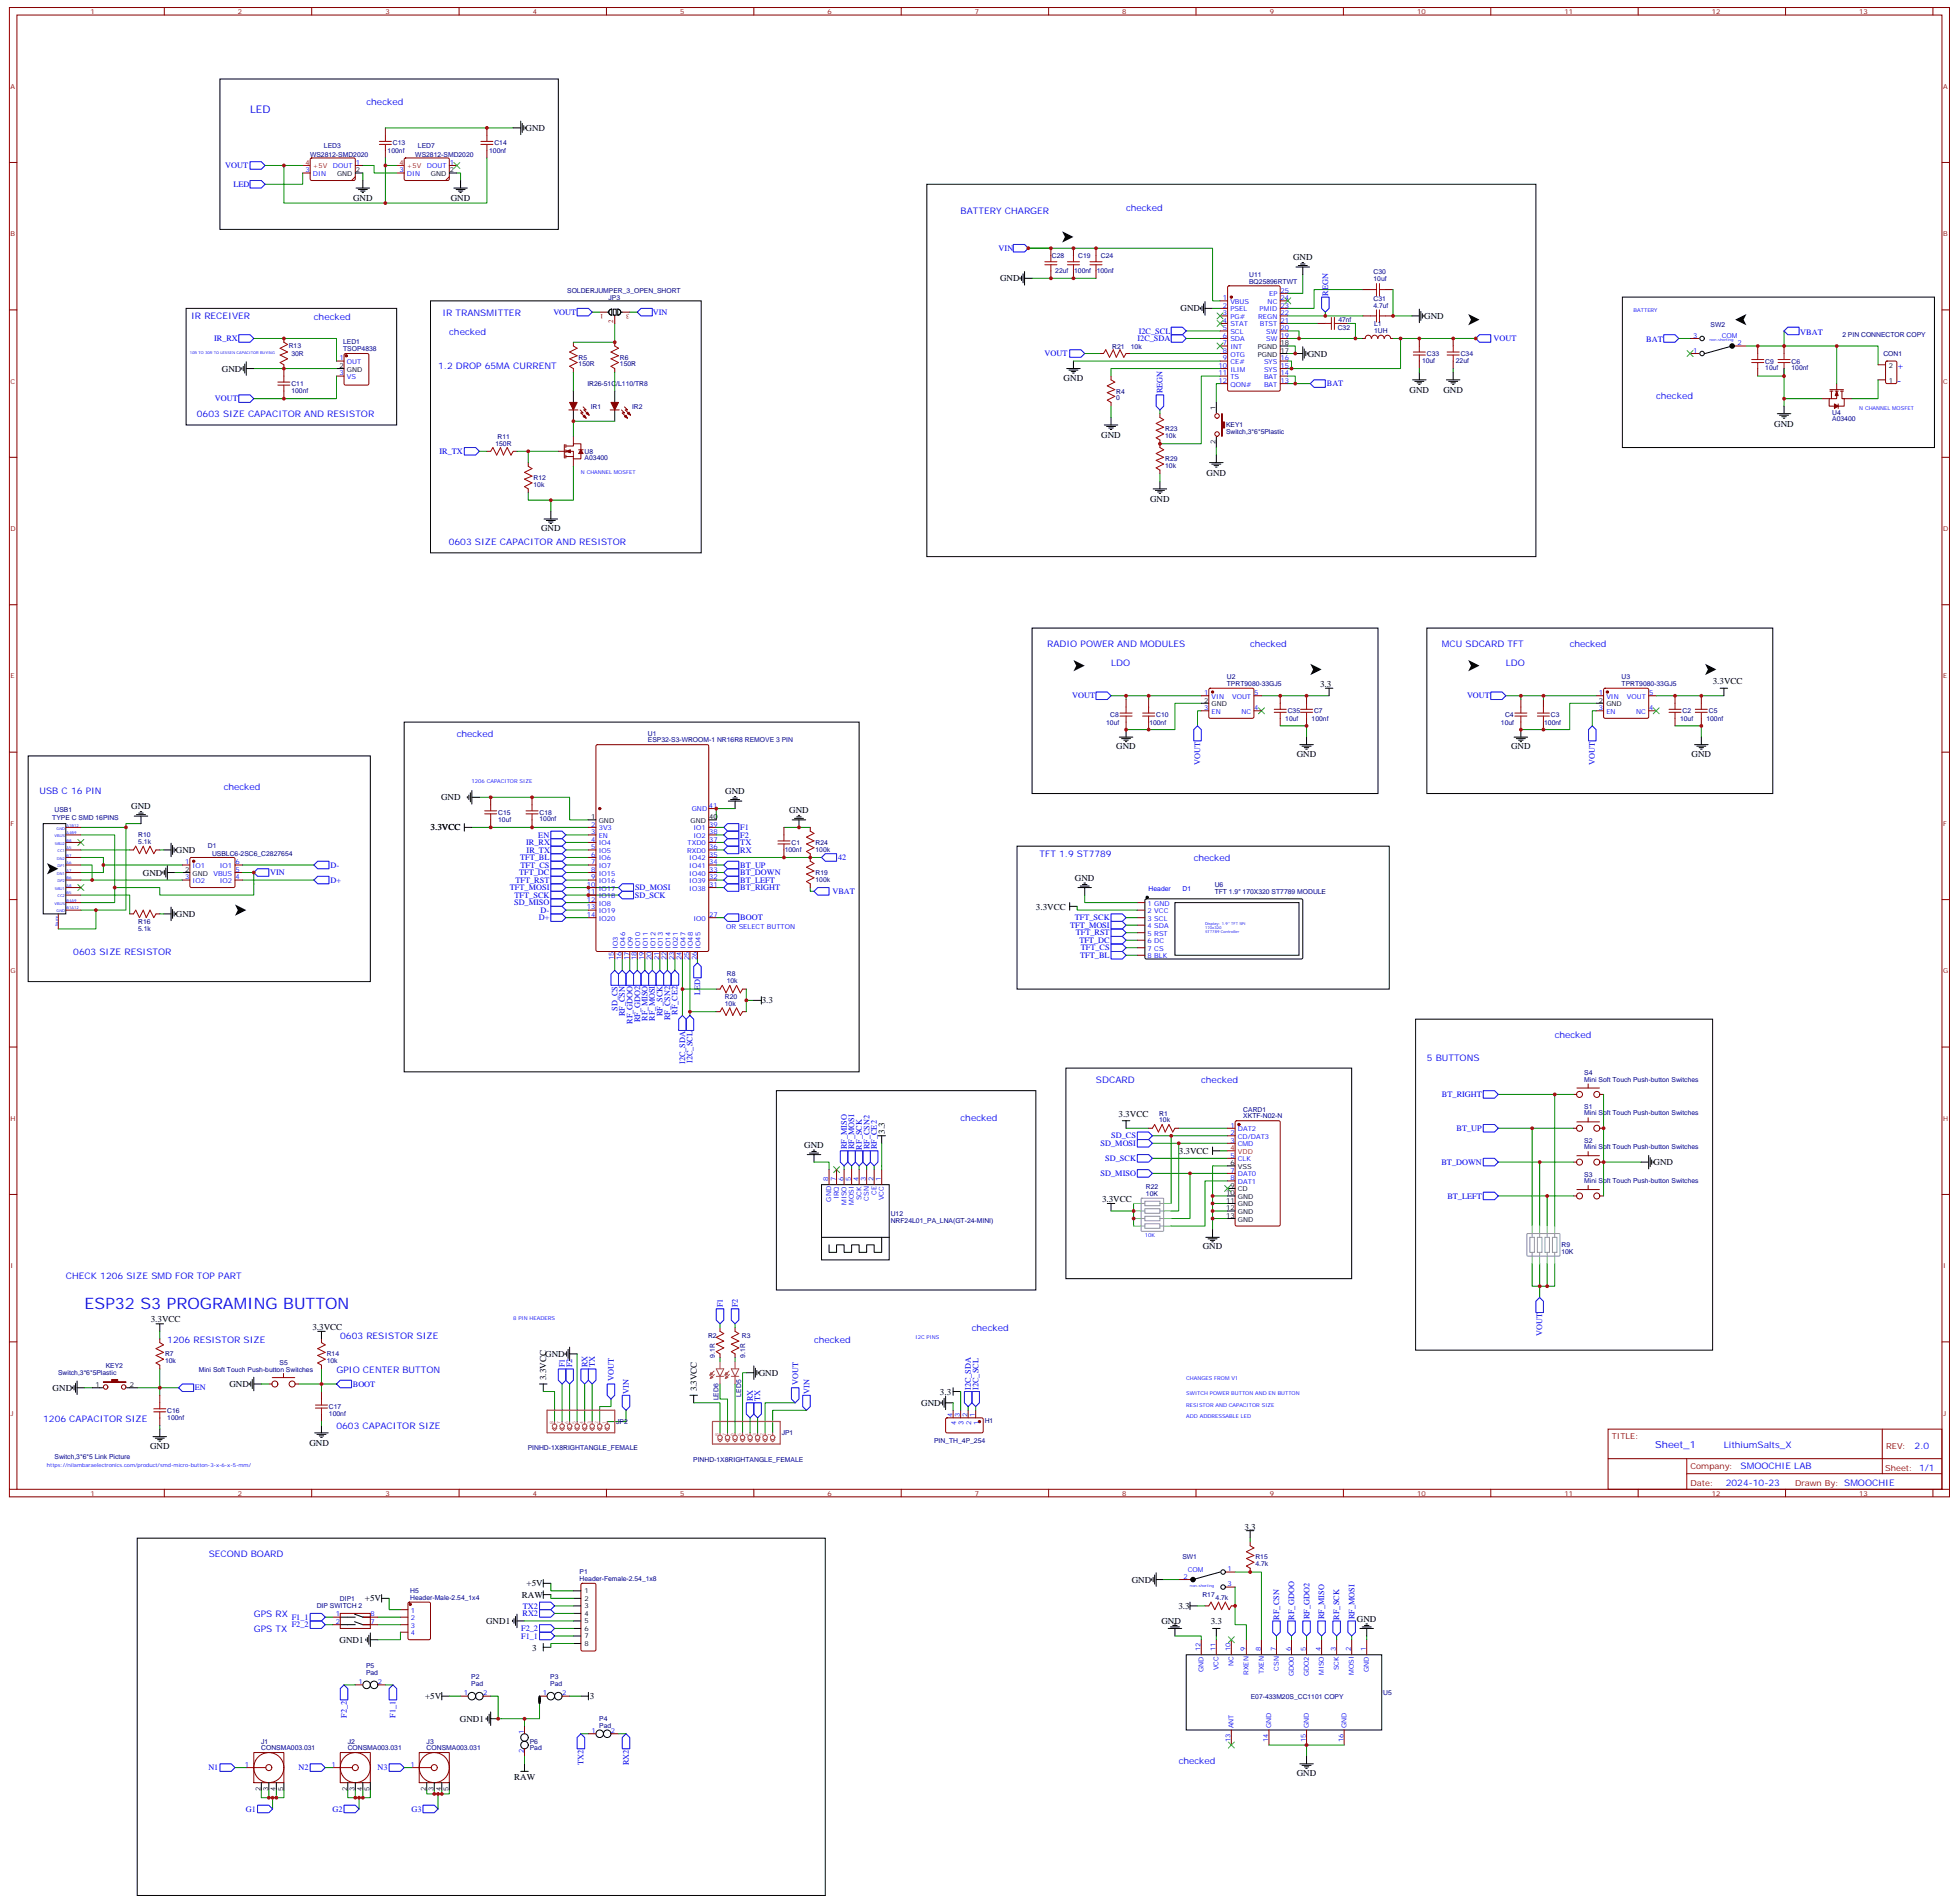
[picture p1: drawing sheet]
<svg xmlns="http://www.w3.org/2000/svg" width="918mm" height="893mm" viewBox="0 0 918 893" stroke-linecap="round" stroke-linejoin="round" font-family="sans-serif">
<defs><g id="words">
<text font-size="7.4" fill="#00f" x="40" y="614">ESP32 S3 PROGRAMING BUTTON</text>
<g font-size="4.9" fill="#00f">
<text x="117" y="53">LED</text>
<text x="890" y="180">-</text>
</g>
<text font-size="4.6" fill="#00f" x="777" y="679">Sheet_1</text>
<g font-size="4.2" fill="#00f">
<text x="172" y="49">checked</text>
<text x="451" y="101">BATTERY CHARGER</text>
<text x="528" y="99">checked</text>
<text x="90" y="150">IR RECEIVER</text>
<text x="147" y="150">checked</text>
<text x="208" y="148">IR TRANSMITTER</text>
<text x="211" y="157">checked</text>
<text x="205" y="173">1.2 DROP 65MA CURRENT</text>
<text x="890" y="173">+</text>
<text x="777" y="187">checked</text>
<text x="92" y="196">0603 SIZE CAPACITOR AND RESISTOR</text>
<text x="211" y="256">0603 SIZE CAPACITOR AND RESISTOR</text>
<text x="491" y="303">RADIO POWER AND MODULES</text>
<text x="586" y="303">checked</text>
<text x="676" y="303">MCU SDCARD TFT</text>
<text x="736" y="303">checked</text>
<text x="521" y="312">LDO</text>
<text x="706" y="312">LDO</text>
<text x="214" y="346">checked</text>
<text x="105" y="370">checked</text>
<text x="19" y="372">USB C 16 PIN</text>
<text x="488" y="402">TFT 1.9 ST7789</text>
<text x="560" y="404">checked</text>
<text x="34" y="448">0603 SIZE RESISTOR</text>
<text x="729" y="487">checked</text>
<text x="669" y="497">5 BUTTONS</text>
<text x="514" y="508">SDCARD</text>
<text x="564" y="508">checked</text>
<text x="451" y="526">checked</text>
<text x="31" y="600">CHECK 1206 SIZE SMD FOR TOP PART</text>
<text x="78" y="630">1206 RESISTOR SIZE</text>
<text x="160" y="628">0603 RESISTOR SIZE</text>
<text x="382" y="630">checked</text>
<text x="456" y="624">checked</text>
<text x="158" y="644">GPIO CENTER BUTTON</text>
<text x="20" y="667">1206 CAPACITOR SIZE</text>
<text x="158" y="670">0603 CAPACITOR SIZE</text>
<text x="809" y="679">LithiumSalts_X</text>
<text x="898" y="680">2.0</text>
<text x="817" y="689">SMOOCHIE LAB</text>
<text x="810" y="697">2024-10-23</text>
<text x="98" y="730">SECOND BOARD</text>
<text x="119" y="758">GPS RX</text>
<text x="119" y="766">GPS TX</text>
<text x="553" y="827">checked</text>
</g>
<g font-size="4.2">
<text x="247" y="61">GND</text>
<text x="166" y="94">GND</text>
<text x="211" y="94">GND</text>
<text x="607" y="122">GND</text>
<text x="469" y="132">GND</text>
<text x="554" y="146">GND</text>
<text x="668" y="150">GND</text>
<text x="613" y="167">GND</text>
<text x="104" y="174">GND</text>
<text x="499" y="179">GND</text>
<text x="661" y="184">GND</text>
<text x="677" y="184">GND</text>
<text x="832" y="200">GND</text>
<text x="517" y="205">GND</text>
<text x="566" y="223">GND</text>
<text x="540" y="235">GND</text>
<text x="254" y="249">GND</text>
<text x="619" y="322">3.3</text>
<text x="804" y="321">3.3VCC</text>
<text x="524" y="351">GND</text>
<text x="709" y="351">GND</text>
<text x="608" y="355">GND</text>
<text x="794" y="355">GND</text>
<text x="207" y="375">GND</text>
<text x="340" y="372">GND</text>
<text x="62" y="380">GND</text>
<text x="370" y="381">GND</text>
<text x="202" y="389">3.3VCC</text>
<text x="83" y="400">GND</text>
<text x="67" y="411">GND</text>
<text x="504" y="413">GND</text>
<text x="83" y="430">GND</text>
<text x="486" y="427">3.3VCC</text>
<text x="357" y="471">3.3</text>
<text x="525" y="524">3.3VCC</text>
<text x="415" y="532" transform="rotate(-90 415 532)">3.3</text>
<text x="377" y="538">GND</text>
<text x="553" y="541">3.3VCC</text>
<text x="776" y="546">GND</text>
<text x="517" y="564">3.3VCC</text>
<text x="564" y="586">GND</text>
<text x="71" y="620">3.3VCC</text>
<text x="147" y="624">3.3VCC</text>
<text x="256" y="636">GND</text>
<text x="256" y="647" transform="rotate(-90 256 647)">3.3VCC</text>
<text x="356" y="645">GND</text>
<text x="25" y="652">GND</text>
<text x="108" y="651">GND</text>
<text x="327" y="653" transform="rotate(-90 327 653)">3.3VCC</text>
<text x="432" y="659">GND</text>
<text x="441" y="654">3.3</text>
<text x="70" y="679">GND</text>
<text x="145" y="678">GND</text>
<text x="584" y="718">3.3</text>
<text x="531" y="742">GND</text>
<text x="245" y="749">RAW</text>
<text x="247" y="744">+5V</text>
<text x="171" y="751">+5V</text>
<text x="553" y="755">3.3</text>
<text x="228" y="762">GND1</text>
<text x="545" y="762">GND</text>
<text x="568" y="762">3.3</text>
<text x="637" y="761">GND</text>
<text x="159" y="771">GND1</text>
<text x="250" y="774">3</text>
<text x="199" y="797">+5V</text>
<text x="277" y="797">3</text>
<text x="216" y="808">GND1</text>
<text x="608" y="833">GND</text>
<text x="241" y="835">RAW</text>
</g>
<g font-size="3.9" fill="#00f">
<text x="106" y="79">VOUT</text>
<text x="110" y="88">LED</text>
<text x="468" y="118">VIN</text>
<text x="623" y="139" transform="rotate(-90 623 139)">REGN</text>
<text x="260" y="148">VOUT</text>
<text x="306" y="148">VIN</text>
<text x="100" y="160">IR_RX</text>
<text x="534" y="160">I2C_SDA</text>
<text x="534" y="156">I2C_SCL</text>
<text x="701" y="160">VOUT</text>
<text x="772" y="160">BAT</text>
<text x="845" y="157">VBAT</text>
<text x="490" y="167">VOUT</text>
<text x="545" y="185" transform="rotate(-90 545 185)">REGN</text>
<text x="622" y="181">BAT</text>
<text x="101" y="188">VOUT</text>
<text x="206" y="213">IR_TX</text>
<text x="503" y="328">VOUT</text>
<text x="688" y="328">VOUT</text>
<text x="563" y="359" transform="rotate(-90 563 359)">VOUT</text>
<text x="748" y="359" transform="rotate(-90 748 359)">VOUT</text>
<text x="347" y="389">F1</text>
<text x="253" y="393">EN</text>
<text x="347" y="393">F2</text>
<text x="247" y="396">IR_RX</text>
<text x="247" y="400">IR_TX</text>
<text x="347" y="400">RX</text>
<text x="347" y="396">TX</text>
<text x="155" y="407">D-</text>
<text x="244" y="403">TFT_BL</text>
<text x="244" y="407">TFT_CS</text>
<text x="347" y="407">BT_UP</text>
<text x="393" y="404">42</text>
<text x="127" y="411">VIN</text>
<text x="244" y="410">TFT_DC</text>
<text x="347" y="411">BT_DOWN</text>
<text x="155" y="414">D+</text>
<text x="239" y="418">TFT_MOSI</text>
<text x="242" y="414">TFT_RST</text>
<text x="298" y="418">SD_MOSI</text>
<text x="347" y="418">BT_RIGHT</text>
<text x="347" y="414">BT_LEFT</text>
<text x="391" y="419">VBAT</text>
<text x="241" y="425">SD_MISO</text>
<text x="241" y="421">TFT_SCK</text>
<text x="298" y="421">SD_SCK</text>
<text x="253" y="432">D+</text>
<text x="254" y="428">D-</text>
<text x="347" y="432">BOOT</text>
<text x="504" y="432">TFT_SCK</text>
<text x="502" y="435">TFT_MOSI</text>
<text x="505" y="439">TFT_RST</text>
<text x="506" y="442">TFT_DC</text>
<text x="507" y="449">TFT_BL</text>
<text x="507" y="446">TFT_CS</text>
<text x="328" y="467" transform="rotate(-90 328 467)">LED</text>
<text x="290" y="474" transform="rotate(-90 290 474)">SD_CS</text>
<text x="293" y="477" transform="rotate(-90 293 477)">RF_CSN</text>
<text x="300" y="479" transform="rotate(-90 300 479)">RF_GDO2</text>
<text x="304" y="479" transform="rotate(-90 304 479)">RF_MISO</text>
<text x="307" y="479" transform="rotate(-90 307 479)">RF_MOSI</text>
<text x="311" y="477" transform="rotate(-90 311 477)">RF_SCK</text>
<text x="314" y="479" transform="rotate(-90 314 479)">RF_CSN2</text>
<text x="318" y="476" transform="rotate(-90 318 476)">RF_CE2</text>
<text x="297" y="480" transform="rotate(-90 297 480)">RF_GDOO</text>
<text x="321" y="499" transform="rotate(-90 321 499)">I2C_SDA</text>
<text x="325" y="499" transform="rotate(-90 325 499)">I2C_SCL</text>
<text x="676" y="515">BT_RIGHT</text>
<text x="521" y="534">SD_CS</text>
<text x="683" y="530">BT_UP</text>
<text x="397" y="539" transform="rotate(-90 397 539)">RF_MISO</text>
<text x="401" y="539" transform="rotate(-90 401 539)">RF_MOSI</text>
<text x="404" y="539" transform="rotate(-90 404 539)">RF_SCK</text>
<text x="408" y="539" transform="rotate(-90 408 539)">RF_CSN2</text>
<text x="411" y="539" transform="rotate(-90 411 539)">RF_CE2</text>
<text x="516" y="537">SD_MOSI</text>
<text x="519" y="545">SD_SCK</text>
<text x="516" y="552">SD_MISO</text>
<text x="676" y="546">BT_DOWN</text>
<text x="679" y="562">BT_LEFT</text>
<text x="339" y="613" transform="rotate(-90 339 613)">F1</text>
<text x="346" y="613" transform="rotate(-90 346 613)">F2</text>
<text x="724" y="627" transform="rotate(-90 724 627)">VOUT</text>
<text x="265" y="641" transform="rotate(-90 265 641)">F1</text>
<text x="268" y="641" transform="rotate(-90 268 641)">F2</text>
<text x="276" y="641" transform="rotate(-90 276 641)">RX</text>
<text x="279" y="641" transform="rotate(-90 279 641)">TX</text>
<text x="288" y="648" transform="rotate(-90 288 648)">VOUT</text>
<text x="91" y="652">EN</text>
<text x="166" y="650">BOOT</text>
<text x="295" y="654" transform="rotate(-90 295 654)">VIN</text>
<text x="374" y="650" transform="rotate(-90 374 650)">VOUT</text>
<text x="380" y="654" transform="rotate(-90 380 654)">VIN</text>
<text x="455" y="652" transform="rotate(-90 455 652)">I2C_SDA</text>
<text x="459" y="652" transform="rotate(-90 459 652)">I2C_SCL</text>
<text x="353" y="657" transform="rotate(-90 353 657)">RX</text>
<text x="357" y="657" transform="rotate(-90 357 657)">TX</text>
<text x="245" y="754">TX2</text>
<text x="137" y="760">F1_1</text>
<text x="245" y="758">RX2</text>
<text x="600" y="760" transform="rotate(-90 600 760)">RF_CSN</text>
<text x="607" y="760" transform="rotate(-90 607 760)">RF_GDOO</text>
<text x="614" y="760" transform="rotate(-90 614 760)">RF_GDO2</text>
<text x="621" y="760" transform="rotate(-90 621 760)">RF_MISO</text>
<text x="628" y="760" transform="rotate(-90 628 760)">RF_SCK</text>
<text x="635" y="760" transform="rotate(-90 635 760)">RF_MOSI</text>
<text x="137" y="763">F2_2</text>
<text x="244" y="765">F2_2</text>
<text x="244" y="769">F1_1</text>
<text x="163" y="806" transform="rotate(-90 163 806)">F2_2</text>
<text x="186" y="806" transform="rotate(-90 186 806)">F1_1</text>
<text x="274" y="828" transform="rotate(-90 274 828)">TX2</text>
<text x="98" y="830">N1</text>
<text x="140" y="830">N2</text>
<text x="177" y="830">N3</text>
<text x="295" y="828" transform="rotate(-90 295 828)">RX2</text>
<text x="115" y="850">G1</text>
<text x="156" y="850">G2</text>
<text x="193" y="850">G3</text>
</g>
<g font-size="3.9" fill="#800">
<text x="756" y="675">TITLE:</text>
<text x="885" y="680">REV:</text>
<text x="793" y="689">Company:</text>
<text x="884" y="690">Sheet: 1/1</text>
<text x="793" y="697">Date:</text>
<text x="842" y="697">Drawn By: SMOOCHIE</text>
</g>
<g font-size="3.2" fill="#800">
<text x="43" y="7">1</text>
<text x="112" y="7">2</text>
<text x="181" y="7">3</text>
<text x="250" y="7">4</text>
<text x="319" y="7">5</text>
<text x="388" y="7">6</text>
<text x="457" y="7">7</text>
<text x="527" y="7">8</text>
<text x="596" y="7">9</text>
<text x="665" y="7">10</text>
<text x="734" y="7">11</text>
<text x="803" y="7">12</text>
<text x="872" y="7">13</text>
<text x="5" y="42">A</text>
<text x="912" y="42">A</text>
<text x="5" y="111">B</text>
<text x="912" y="111">B</text>
<text x="5" y="180">C</text>
<text x="912" y="180">C</text>
<text x="5" y="249">D</text>
<text x="912" y="249">D</text>
<text x="5" y="318">E</text>
<text x="912" y="318">E</text>
<text x="5" y="387">F</text>
<text x="912" y="387">F</text>
<text x="5" y="456">G</text>
<text x="912" y="456">G</text>
<text x="5" y="526">H</text>
<text x="912" y="526">H</text>
<text x="5" y="595">I</text>
<text x="912" y="595">I</text>
<text x="5" y="664">J</text>
<text x="912" y="664">J</text>
<text x="43" y="701">1</text>
<text x="112" y="701">2</text>
<text x="181" y="701">3</text>
<text x="250" y="701">4</text>
<text x="319" y="701">5</text>
<text x="388" y="701">6</text>
<text x="457" y="701">7</text>
<text x="527" y="701">8</text>
<text x="596" y="701">9</text>
<text x="665" y="701">10</text>
<text x="734" y="701">11</text>
<text x="803" y="701">12</text>
<text x="872" y="701">13</text>
</g>
<g font-size="3.2" fill="#000080">
<text x="152" y="70">LED3</text>
<text x="182" y="72">100nf</text>
<text x="184" y="68">C13</text>
<text x="196" y="70">LED7</text>
<text x="229" y="72">100nf</text>
<text x="232" y="68">C14</text>
<text x="145" y="73">WS2812-SMD2020</text>
<text x="195" y="73">WS2812-SMD2020</text>
<text x="494" y="121">C28</text>
<text x="506" y="121">C19</text>
<text x="516" y="121">C24</text>
<text x="495" y="128">22uf</text>
<text x="504" y="128">100nf</text>
<text x="515" y="128">100nf</text>
<text x="586" y="130">U11</text>
<text x="644" y="132">10uf</text>
<text x="644" y="129">C30</text>
<text x="266" y="137">SOLDERJUMPER_3_OPEN_SHORT</text>
<text x="586" y="133">BQ25896RTWT</text>
<text x="285" y="141">JP3</text>
<text x="644" y="141">C31</text>
<text x="644" y="144">4.7uf</text>
<text x="628" y="155">C32</text>
<text x="628" y="151">47nf</text>
<text x="645" y="153">L1</text>
<text x="803" y="154">SW2</text>
<text x="161" y="161">LED1</text>
<text x="645" y="156">1UH</text>
<text x="864" y="158">2 PIN CONNECTOR COPY</text>
<text x="135" y="163">R13</text>
<text x="137" y="167">30R</text>
<text x="161" y="165">TSOP4838</text>
<text x="522" y="163">R21</text>
<text x="531" y="163">10k</text>
<text x="669" y="167">C33</text>
<text x="685" y="167">C34</text>
<text x="884" y="167">CON1</text>
<text x="271" y="172">150R</text>
<text x="271" y="169">R5</text>
<text x="291" y="172">150R</text>
<text x="291" y="169">R6</text>
<text x="667" y="170">10uf</text>
<text x="683" y="170">22uf</text>
<text x="828" y="174">10uf</text>
<text x="828" y="171">C9</text>
<text x="840" y="174">100nf</text>
<text x="840" y="171">C6</text>
<text x="137" y="184">100nf</text>
<text x="137" y="181">C11</text>
<text x="276" y="181">IR26-51C/L110/TR8</text>
<text x="524" y="185">R4</text>
<text x="277" y="192">IR1</text>
<text x="297" y="192">IR2</text>
<text x="524" y="188">0</text>
<text x="860" y="198">A03400</text>
<text x="860" y="195">U4</text>
<text x="547" y="202">R23</text>
<text x="575" y="204">Switch,3*6*5Plastic</text>
<text x="575" y="200">KEY1</text>
<text x="232" y="209">150R</text>
<text x="233" y="206">R11</text>
<text x="547" y="205">10k</text>
<text x="274" y="216">A03400</text>
<text x="274" y="213">U8</text>
<text x="547" y="220">10k</text>
<text x="547" y="216">R29</text>
<text x="250" y="225">R12</text>
<text x="250" y="228">10k</text>
<text x="576" y="322">TPRT9080-33GJ5</text>
<text x="576" y="318">U2</text>
<text x="761" y="322">TPRT9080-33GJ5</text>
<text x="761" y="318">U3</text>
<text x="604" y="335">C35</text>
<text x="616" y="335">C7</text>
<text x="789" y="335">C2</text>
<text x="802" y="335">C5</text>
<text x="519" y="340">10uf</text>
<text x="521" y="336">C8</text>
<text x="539" y="340">100nf</text>
<text x="542" y="336">C10</text>
<text x="603" y="338">10uf</text>
<text x="615" y="338">100nf</text>
<text x="704" y="340">10uf</text>
<text x="706" y="336">C4</text>
<text x="724" y="340">100nf</text>
<text x="728" y="336">C3</text>
<text x="788" y="338">10uf</text>
<text x="801" y="338">100nf</text>
<text x="304" y="345">U1</text>
<text x="304" y="348">ESP32-S3-WROOM-1 NR16R8 REMOVE 3 PIN</text>
<text x="26" y="381">USB1</text>
<text x="234" y="382">C15</text>
<text x="253" y="382">C18</text>
<text x="25" y="385">TYPE C SMD 16PINS</text>
<text x="234" y="385">10uf</text>
<text x="253" y="385">100nf</text>
<text x="65" y="396">5.1k</text>
<text x="65" y="393">R10</text>
<text x="98" y="398">D1</text>
<text x="99" y="402">USBLC6-2SC6_C2827654</text>
<text x="368" y="400">100nf</text>
<text x="371" y="396">C1</text>
<text x="383" y="399">100k</text>
<text x="383" y="396">R24</text>
<text x="383" y="414">100k</text>
<text x="383" y="410">R19</text>
<text x="570" y="419">TFT 1.9&quot; 170X320 ST7789 MODULE</text>
<text x="570" y="416">U6</text>
<text x="65" y="437">5.1k</text>
<text x="65" y="433">R16</text>
<text x="341" y="461">10k</text>
<text x="341" y="458">R8</text>
<text x="340" y="472">10k</text>
<text x="340" y="468">R20</text>
<text x="743" y="507">Mini Soft Touch Push-button Switches</text>
<text x="743" y="504">S4</text>
<text x="583" y="521">CARD1</text>
<text x="743" y="520">S1</text>
<text x="544" y="526">10k</text>
<text x="544" y="523">R1</text>
<text x="583" y="524">XKTF-N02-N</text>
<text x="743" y="523">Mini Soft Touch Push-button Switches</text>
<text x="743" y="539">Mini Soft Touch Push-button Switches</text>
<text x="743" y="536">S2</text>
<text x="743" y="552">S3</text>
<text x="538" y="558">R22</text>
<text x="743" y="555">Mini Soft Touch Push-button Switches</text>
<text x="538" y="561">10K</text>
<text x="418" y="574">NRF24L01_PA_LNA(GT-24-MINI)</text>
<text x="418" y="571">U12</text>
<text x="733" y="585">R9</text>
<text x="733" y="588">10K</text>
<text x="332" y="627">R2</text>
<text x="348" y="627">R3</text>
<text x="50" y="641">KEY2</text>
<text x="77" y="639">10k</text>
<text x="77" y="636">R7</text>
<text x="131" y="640">S5</text>
<text x="153" y="639">10k</text>
<text x="153" y="636">R14</text>
<text x="335" y="637" transform="rotate(-90 335 637)">9.1R</text>
<text x="350" y="637" transform="rotate(-90 350 637)">9.1R</text>
<text x="27" y="645">Switch,3*6*5Plastic</text>
<text x="93" y="643">Mini Soft Touch Push-button Switches</text>
<text x="337" y="657" transform="rotate(-90 337 657)">LED6</text>
<text x="348" y="655" transform="rotate(-90 348 655)">LED5</text>
<text x="78" y="666">100nf</text>
<text x="78" y="663">C16</text>
<text x="154" y="664">100nf</text>
<text x="154" y="661">C17</text>
<text x="289" y="668">JP2</text>
<text x="462" y="668">H1</text>
<text x="367" y="673">JP1</text>
<text x="438" y="677">PIN_TH_4P_254</text>
<text x="248" y="680">PINHD-1X8RIGHTANGLE_FEMALE</text>
<text x="26" y="684">Switch,3*6*5 Link Picture</text>
<text x="325" y="686">PINHD-1X8RIGHTANGLE_FEMALE</text>
<text x="555" y="731">SW1</text>
<text x="589" y="731">R15</text>
<text x="589" y="735">4.7k</text>
<text x="272" y="742">Header-Female-2.54_1x8</text>
<text x="272" y="738">P1</text>
<text x="192" y="747">H5</text>
<text x="564" y="749">R17</text>
<text x="149" y="754">DIP SWITCH 2</text>
<text x="160" y="751">DIP1</text>
<text x="192" y="750">Header-Male-2.54_1x4</text>
<text x="570" y="750">4.7k</text>
<text x="172" y="786">Pad</text>
<text x="172" y="782">P5</text>
<text x="221" y="791">Pad</text>
<text x="221" y="788">P2</text>
<text x="258" y="791">Pad</text>
<text x="258" y="788">P3</text>
<text x="587" y="797">E07-433M20S_CC1101 COPY</text>
<text x="649" y="795">U5</text>
<text x="281" y="807">P4</text>
<text x="281" y="810">Pad</text>
<text x="123" y="821">CONSMA003.031</text>
<text x="123" y="818">J1</text>
<text x="163" y="821">CONSMA003.031</text>
<text x="163" y="818">J2</text>
<text x="200" y="821">CONSMA003.031</text>
<text x="200" y="818">J3</text>
<text x="249" y="821">Pad</text>
<text x="249" y="818">P6</text>
</g>
<g font-size="3.2" fill="#f00">
<text x="143" y="77">4</text>
<text x="187" y="77">4</text>
<text x="147" y="79">+5V</text>
<text x="191" y="79">+5V</text>
<text x="577" y="539">4</text>
<text x="581" y="541">VDD</text>
</g>
<g font-size="3.2" fill="#00f">
<text x="167" y="77">1</text>
<text x="211" y="77">1</text>
<text x="143" y="81">3</text>
<text x="147" y="83">DIN</text>
<text x="156" y="79">DOUT</text>
<text x="187" y="81">3</text>
<text x="191" y="83">DIN</text>
<text x="200" y="79">DOUT</text>
<text x="601" y="137">25</text>
<text x="574" y="141">1</text>
<text x="577" y="143">VBUS</text>
<text x="595" y="143">NC</text>
<text x="595" y="139">EP</text>
<text x="601" y="141">24</text>
<text x="574" y="144">2</text>
<text x="574" y="148">3</text>
<text x="577" y="146">PSEL</text>
<text x="577" y="150">PG#</text>
<text x="590" y="150">REGN</text>
<text x="591" y="146">PMID</text>
<text x="601" y="148">22</text>
<text x="601" y="144">23</text>
<text x="574" y="151">4</text>
<text x="574" y="155">5</text>
<text x="577" y="153">STAT</text>
<text x="591" y="153">BTST</text>
<text x="601" y="155">20</text>
<text x="601" y="151">21</text>
<text x="574" y="158">6</text>
<text x="574" y="162">7</text>
<text x="577" y="157">SCL</text>
<text x="577" y="160">SDA</text>
<text x="594" y="160">SW</text>
<text x="594" y="157">SW</text>
<text x="601" y="158">19</text>
<text x="794" y="158">3</text>
<text x="808" y="159">COM</text>
<text x="815" y="162">2</text>
<text x="574" y="165">8</text>
<text x="577" y="164">INT</text>
<text x="577" y="167">OTG</text>
<text x="794" y="165">1</text>
<text x="159" y="169">1</text>
<text x="163" y="171">OUT</text>
<text x="572" y="173">10</text>
<text x="574" y="169">9</text>
<text x="577" y="171">CE#</text>
<text x="593" y="171">SYS</text>
<text x="601" y="173">15</text>
<text x="601" y="169">16</text>
<text x="159" y="176">3</text>
<text x="163" y="178">VS</text>
<text x="572" y="176">11</text>
<text x="572" y="180">12</text>
<text x="577" y="174">ILIM</text>
<text x="577" y="178">TS</text>
<text x="593" y="178">BAT</text>
<text x="593" y="174">SYS</text>
<text x="601" y="180">13</text>
<text x="601" y="176">14</text>
<text x="577" y="181">QON#</text>
<text x="593" y="181">BAT</text>
<text x="565" y="326">1</text>
<text x="568" y="328">VIN</text>
<text x="578" y="328">VOUT</text>
<text x="588" y="326">5</text>
<text x="750" y="326">1</text>
<text x="754" y="328">VIN</text>
<text x="763" y="328">VOUT</text>
<text x="774" y="326">5</text>
<text x="565" y="333">3</text>
<text x="568" y="335">EN</text>
<text x="582" y="335">NC</text>
<text x="588" y="333">4</text>
<text x="750" y="333">3</text>
<text x="754" y="335">EN</text>
<text x="768" y="335">NC</text>
<text x="774" y="333">4</text>
<text x="325" y="380">GND</text>
<text x="332" y="379">41</text>
<text x="277" y="388">2</text>
<text x="281" y="389">3V3</text>
<text x="325" y="389">IO1</text>
<text x="333" y="388">39</text>
<text x="277" y="391">3</text>
<text x="277" y="395">4</text>
<text x="281" y="393">EN</text>
<text x="325" y="393">IO2</text>
<text x="333" y="395">37</text>
<text x="333" y="391">38</text>
<text x="277" y="398">5</text>
<text x="277" y="402">6</text>
<text x="281" y="397">IO4</text>
<text x="281" y="400">IO5</text>
<text x="322" y="400">RXD0</text>
<text x="323" y="397">TXD0</text>
<text x="333" y="402">35</text>
<text x="333" y="398">36</text>
<text x="87" y="405">1</text>
<text x="90" y="407">IO1</text>
<text x="103" y="407">IO1</text>
<text x="110" y="405">6</text>
<text x="277" y="405">7</text>
<text x="281" y="404">IO6</text>
<text x="281" y="407">IO7</text>
<text x="323" y="407">IO41</text>
<text x="323" y="404">IO42</text>
<text x="333" y="405">34</text>
<text x="87" y="412">3</text>
<text x="100" y="411">VBUS</text>
<text x="110" y="412">4</text>
<text x="110" y="409">5</text>
<text x="277" y="409">8</text>
<text x="277" y="412">9</text>
<text x="281" y="411">IO15</text>
<text x="323" y="411">IO40</text>
<text x="333" y="412">32</text>
<text x="333" y="409">33</text>
<text x="90" y="414">IO2</text>
<text x="103" y="414">IO2</text>
<text x="275" y="416">10</text>
<text x="275" y="419">11</text>
<text x="281" y="414">IO16</text>
<text x="281" y="418">IO17</text>
<text x="323" y="418">IO38</text>
<text x="323" y="414">IO39</text>
<text x="333" y="416">31</text>
<text x="539" y="418">Header</text>
<text x="555" y="418">D1</text>
<text x="275" y="423">12</text>
<text x="281" y="421">IO18</text>
<text x="281" y="425">IO8</text>
<text x="538" y="425">1 GND</text>
<text x="275" y="427">13</text>
<text x="275" y="430">14</text>
<text x="281" y="428">IO19</text>
<text x="281" y="432">IO20</text>
<text x="325" y="432">IO0</text>
<text x="333" y="430">27</text>
<text x="538" y="428">2 VCC</text>
<text x="538" y="432">3 SCL</text>
<text x="341" y="436">OR SELECT BUTTON</text>
<text x="538" y="435">4 SDA</text>
<text x="538" y="439">5 RST</text>
<text x="538" y="442">6 DC</text>
<text x="290" y="445" transform="rotate(-90 290 445)">IO3</text>
<text x="293" y="445" transform="rotate(-90 293 445)">IO46</text>
<text x="297" y="445" transform="rotate(-90 297 445)">IO9</text>
<text x="300" y="445" transform="rotate(-90 300 445)">IO10</text>
<text x="304" y="445" transform="rotate(-90 304 445)">IO11</text>
<text x="307" y="445" transform="rotate(-90 307 445)">IO12</text>
<text x="311" y="445" transform="rotate(-90 311 445)">IO13</text>
<text x="315" y="445" transform="rotate(-90 315 445)">IO14</text>
<text x="318" y="445" transform="rotate(-90 318 445)">IO21</text>
<text x="322" y="445" transform="rotate(-90 322 445)">IO47</text>
<text x="325" y="445" transform="rotate(-90 325 445)">IO48</text>
<text x="329" y="445" transform="rotate(-90 329 445)">IO45</text>
<text x="538" y="446">7 CS</text>
<text x="538" y="449">8 BLK</text>
<text x="288" y="450" transform="rotate(-90 288 450)">15</text>
<text x="292" y="450" transform="rotate(-90 292 450)">16</text>
<text x="295" y="450" transform="rotate(-90 295 450)">17</text>
<text x="299" y="450" transform="rotate(-90 299 450)">18</text>
<text x="302" y="450" transform="rotate(-90 302 450)">19</text>
<text x="306" y="450" transform="rotate(-90 306 450)">20</text>
<text x="309" y="450" transform="rotate(-90 309 450)">21</text>
<text x="313" y="450" transform="rotate(-90 313 450)">22</text>
<text x="316" y="450" transform="rotate(-90 316 450)">23</text>
<text x="320" y="450" transform="rotate(-90 320 450)">24</text>
<text x="323" y="450" transform="rotate(-90 323 450)">25</text>
<text x="327" y="450" transform="rotate(-90 327 450)">26</text>
<text x="577" y="529">1</text>
<text x="577" y="532">2</text>
<text x="581" y="531">DAT2</text>
<text x="577" y="536">3</text>
<text x="581" y="534">CD/DAT3</text>
<text x="581" y="538">CMD</text>
<text x="577" y="543">5</text>
<text x="581" y="545">CLK</text>
<text x="577" y="550">7</text>
<text x="581" y="552">DAT0</text>
<text x="389" y="554" transform="rotate(-90 389 554)">8</text>
<text x="392" y="554" transform="rotate(-90 392 554)">7</text>
<text x="396" y="554" transform="rotate(-90 396 554)">6</text>
<text x="399" y="554" transform="rotate(-90 399 554)">5</text>
<text x="403" y="554" transform="rotate(-90 403 554)">4</text>
<text x="406" y="554" transform="rotate(-90 406 554)">3</text>
<text x="410" y="554" transform="rotate(-90 410 554)">2</text>
<text x="413" y="554" transform="rotate(-90 413 554)">1</text>
<text x="577" y="554">8</text>
<text x="581" y="555">DAT1</text>
<text x="390" y="564" transform="rotate(-90 390 564)">GND</text>
<text x="394" y="562" transform="rotate(-90 394 562)">IRQ</text>
<text x="404" y="563" transform="rotate(-90 404 563)">SCK</text>
<text x="408" y="563" transform="rotate(-90 408 563)">CSN</text>
<text x="411" y="561" transform="rotate(-90 411 561)">CE</text>
<text x="415" y="563" transform="rotate(-90 415 563)">VCC</text>
<text x="397" y="565" transform="rotate(-90 397 565)">MISO</text>
<text x="401" y="565" transform="rotate(-90 401 565)">MOSI</text>
<text x="447" y="665" transform="rotate(-90 447 665)">4</text>
<text x="450" y="665" transform="rotate(-90 450 665)">3</text>
<text x="454" y="665" transform="rotate(-90 454 665)">2</text>
<text x="457" y="665" transform="rotate(-90 457 665)">1</text>
<text x="449" y="668" transform="rotate(-90 449 668)">4</text>
<text x="452" y="668" transform="rotate(-90 452 668)">3</text>
<text x="456" y="668" transform="rotate(-90 456 668)">2</text>
<text x="459" y="668" transform="rotate(-90 459 668)">1</text>
<text x="557" y="737">COM</text>
<text x="576" y="737">1</text>
<text x="555" y="740">2</text>
<text x="576" y="744">3</text>
<text x="158" y="762">2</text>
<text x="158" y="758">1</text>
<text x="174" y="762">7</text>
<text x="174" y="758">8</text>
<text x="193" y="756">1</text>
<text x="193" y="760">2</text>
<text x="193" y="763">3</text>
<text x="193" y="767">4</text>
<text x="563" y="774" transform="rotate(-90 563 774)">12</text>
<text x="570" y="774" transform="rotate(-90 570 774)">11</text>
<text x="577" y="774" transform="rotate(-90 577 774)">10</text>
<text x="584" y="774" transform="rotate(-90 584 774)">9</text>
<text x="591" y="774" transform="rotate(-90 591 774)">8</text>
<text x="598" y="774" transform="rotate(-90 598 774)">7</text>
<text x="606" y="774" transform="rotate(-90 606 774)">6</text>
<text x="613" y="774" transform="rotate(-90 613 774)">5</text>
<text x="620" y="774" transform="rotate(-90 620 774)">4</text>
<text x="627" y="774" transform="rotate(-90 627 774)">3</text>
<text x="634" y="774" transform="rotate(-90 634 774)">2</text>
<text x="641" y="774" transform="rotate(-90 641 774)">1</text>
<text x="565" y="784" transform="rotate(-90 565 784)">GND</text>
<text x="572" y="783" transform="rotate(-90 572 783)">VCC</text>
<text x="579" y="781" transform="rotate(-90 579 781)">NC</text>
<text x="586" y="786" transform="rotate(-90 586 786)">RXEN</text>
<text x="593" y="785" transform="rotate(-90 593 785)">TXEN</text>
<text x="600" y="784" transform="rotate(-90 600 784)">CSN</text>
<text x="621" y="785" transform="rotate(-90 621 785)">MISO</text>
<text x="628" y="783" transform="rotate(-90 628 783)">SCK</text>
<text x="635" y="785" transform="rotate(-90 635 785)">MOSI</text>
<text x="642" y="784" transform="rotate(-90 642 784)">GND</text>
<text x="168" y="790">1</text>
<text x="177" y="790">2</text>
<text x="607" y="786" transform="rotate(-90 607 786)">GDO0</text>
<text x="614" y="786" transform="rotate(-90 614 786)">GDO2</text>
<text x="218" y="795">1</text>
<text x="227" y="795">2</text>
<text x="255" y="795">1</text>
<text x="264" y="795">2</text>
<text x="246" y="813" transform="rotate(-90 246 813)">1</text>
<text x="278" y="813">1</text>
<text x="287" y="813">2</text>
<text x="579" y="811" transform="rotate(-90 579 811)">ANT</text>
<text x="596" y="811" transform="rotate(-90 596 811)">GND</text>
<text x="614" y="811" transform="rotate(-90 614 811)">GND</text>
<text x="632" y="811" transform="rotate(-90 632 811)">GND</text>
<text x="577" y="817" transform="rotate(-90 577 817)">13</text>
<text x="595" y="817" transform="rotate(-90 595 817)">14</text>
<text x="613" y="817" transform="rotate(-90 613 817)">15</text>
<text x="630" y="817" transform="rotate(-90 630 817)">16</text>
<text x="246" y="822" transform="rotate(-90 246 822)">2</text>
<text x="115" y="829">1</text>
<text x="156" y="829">1</text>
<text x="193" y="829">1</text>
</g>
<g font-size="3.2">
<text x="158" y="83">GND</text>
<text x="167" y="81">2</text>
<text x="202" y="83">GND</text>
<text x="211" y="81">2</text>
<text x="601" y="162">18</text>
<text x="590" y="167">PGND</text>
<text x="590" y="164">PGND</text>
<text x="601" y="165">17</text>
<text x="159" y="173">2</text>
<text x="886" y="173">2</text>
<text x="163" y="174">GND</text>
<text x="886" y="180">1</text>
<text x="570" y="192" transform="rotate(-90 570 192)">1</text>
<text x="570" y="208" transform="rotate(-90 570 208)">2</text>
<text x="565" y="329">2</text>
<text x="750" y="329">2</text>
<text x="568" y="331">GND</text>
<text x="754" y="331">GND</text>
<text x="277" y="384">1</text>
<text x="281" y="386">GND</text>
<text x="324" y="386">GND</text>
<text x="333" y="384">40</text>
<text x="87" y="409">2</text>
<text x="90" y="411">GND</text>
<text x="577" y="546">6</text>
<text x="581" y="548">VSS</text>
<text x="577" y="557">9</text>
<text x="575" y="561">10</text>
<text x="581" y="559">CD</text>
<text x="581" y="562">GND</text>
<text x="575" y="564">11</text>
<text x="575" y="568">12</text>
<text x="581" y="566">GND</text>
<text x="581" y="569">GND</text>
<text x="575" y="571">13</text>
<text x="581" y="573">GND</text>
<text x="45" y="651">1</text>
<text x="61" y="651">2</text>
<text x="274" y="747">1</text>
<text x="274" y="751">2</text>
<text x="274" y="754">3</text>
<text x="274" y="758">4</text>
<text x="274" y="761">5</text>
<text x="274" y="765">6</text>
<text x="274" y="768">7</text>
<text x="274" y="772">8</text>
<text x="122" y="840" transform="rotate(-90 122 840)">2</text>
<text x="126" y="840" transform="rotate(-90 126 840)">3</text>
<text x="129" y="840" transform="rotate(-90 129 840)">4</text>
<text x="133" y="840" transform="rotate(-90 133 840)">5</text>
<text x="163" y="840" transform="rotate(-90 163 840)">2</text>
<text x="166" y="840" transform="rotate(-90 166 840)">3</text>
<text x="170" y="840" transform="rotate(-90 170 840)">4</text>
<text x="173" y="840" transform="rotate(-90 173 840)">5</text>
<text x="200" y="840" transform="rotate(-90 200 840)">2</text>
<text x="203" y="840" transform="rotate(-90 203 840)">3</text>
<text x="207" y="840" transform="rotate(-90 207 840)">4</text>
<text x="210" y="840" transform="rotate(-90 210 840)">5</text>
</g>
<g font-size="3.2" fill="#840000">
<text x="283" y="147" transform="rotate(-180 283 147)">1</text>
<text x="295" y="147" transform="rotate(-180 295 147)">3</text>
<text x="288" y="152" transform="rotate(-90 288 152)">2</text>
</g>
<g font-size="2.5" fill="#00f">
<text x="766" y="146">BATTERY</text>
<text x="872" y="192">N CHANNEL MOSFET</text>
<text x="273" y="222">N CHANNEL MOSFET</text>
<text x="221" y="367">1206 CAPACITOR SIZE</text>
<text x="537" y="580">10K</text>
<text x="241" y="619">8 PIN HEADERS</text>
<text x="430" y="628">I2C PINS</text>
<text x="557" y="647">CHANGES FROM V1</text>
<text x="557" y="654">SWITCH POWER BUTTON AND EN BUTTON</text>
<text x="557" y="660">RESISTOR AND CAPACITOR SIZE</text>
<text x="557" y="665">ADD ADDRESSABLE LED</text>
<text x="22" y="688">https://nilambaraelectronics.com/product/smd-micro-button-3-x-6-x-5-mm/</text>
</g>
<g font-size="2.1" fill="#a54b4b">
<text x="259" y="668" transform="rotate(-90 259 668)">8</text>
<text x="263" y="668" transform="rotate(-90 263 668)">7</text>
<text x="267" y="668" transform="rotate(-90 267 668)">6</text>
<text x="270" y="668" transform="rotate(-90 270 668)">5</text>
<text x="274" y="668" transform="rotate(-90 274 668)">4</text>
<text x="277" y="668" transform="rotate(-90 277 668)">3</text>
<text x="281" y="668" transform="rotate(-90 281 668)">2</text>
<text x="284" y="668" transform="rotate(-90 284 668)">1</text>
<text x="337" y="673" transform="rotate(-90 337 673)">8</text>
<text x="341" y="673" transform="rotate(-90 341 673)">7</text>
<text x="344" y="673" transform="rotate(-90 344 673)">6</text>
<text x="348" y="673" transform="rotate(-90 348 673)">5</text>
<text x="351" y="673" transform="rotate(-90 351 673)">4</text>
<text x="355" y="673" transform="rotate(-90 355 673)">3</text>
<text x="358" y="673" transform="rotate(-90 358 673)">2</text>
<text x="362" y="673" transform="rotate(-90 362 673)">1</text>
</g>
<g font-size="1.8" fill="#00f">
<text x="802" y="160">non-shorting</text>
<text x="89" y="166">10R TO 30R TO LESSEN CAPACITOR BUYING</text>
<text x="26" y="389">GND</text>
<text x="31" y="388">A1B12</text>
<text x="26" y="393">VBUS</text>
<text x="31" y="391">A4B9</text>
<text x="31" y="395">B8</text>
<text x="26" y="396">SBU2</text>
<text x="27" y="400">CC1</text>
<text x="31" y="398">A5</text>
<text x="31" y="402">B7</text>
<text x="27" y="403">DN2</text>
<text x="27" y="407">DP1</text>
<text x="31" y="405">A6</text>
<text x="27" y="410">DN1</text>
<text x="27" y="414">DP2</text>
<text x="31" y="409">A7</text>
<text x="31" y="412">B6</text>
<text x="26" y="417">SBU1</text>
<text x="31" y="416">A8</text>
<text x="31" y="419">B5</text>
<text x="26" y="424">VBUS</text>
<text x="27" y="421">CC2</text>
<text x="31" y="423">B4A9</text>
<text x="26" y="428">GND</text>
<text x="31" y="427">B1A12</text>
<text x="27" y="435" transform="rotate(-90 27 435)">frame</text>
<text x="565" y="434">Display: 1.9'' TFT SPI</text>
<text x="565" y="436">170x320</text>
<text x="565" y="437">ST7789 Controller</text>
<text x="558" y="744">non-shorting</text>
</g>
</g></defs>
<g fill="none" stroke="#870000" stroke-width=".47">
<path d="M4 4h911v698h-911zM8 7h903v691h-903zM77 4v3M146 4v3M215 4v3M285 4v3M354 4v3M423 4v3M492 4v3M561 4v3M630 4v3M699 4v3"/>
<path d="M769 4v3M838 4v3M907 4v3M4 76h4M911 76h4M4 145h4M911 145h4M4 214h4M911 214h4M4 284h4M911 284h4M4 353h4"/>
<path d="M911 353h4M31 399h7M31 388h7M31 392h7M31 395h7M61 399h2M73 399h2M31 402h7M31 406h7M31 409h7M31 413h7M31 416h7"/>
<path d="M31 420h7M4 422h4M27 429v7M31 423h7M31 427h7M61 429h2M73 429h2M911 422h4M4 491h4M911 491h4M539 529h2M551 529h2"/>
<path d="M576 529h3M576 533h3M576 536h3M580 526h20h1v48l-1 1h-20h-1zM576 543h3M576 550h3M576 554h3M4 560h4M911 560h4M4 629h4M151 628v2M911 629h4"/>
<path d="M151 640v2M151 653v3M151 663v4M754 670h157v28h-157zM883 670v21M4 698h4M77 698v4M146 698v4M215 698v4M285 698v4M354 698v4M423 698v4"/>
<path d="M492 698v4M561 698v4M630 698v4M699 698v4M754 684h157M769 698v4M791 691h120M791 684v14M838 698v4M907 698v4M911 698h4"/>
</g>
<g fill="none" stroke="#00f" stroke-width=".47">
<path d="M258 393h6l1 2-1 2h-6zM258 397h6l1 2-1 1h-6zM147 406l2-2h5v3h-5zM147 413l2-2h5v4h-5zM340 413l1-2h6v4h-6zM340 409l1-2h6v4h-6zM340 406l1-2h6v3h-6zM341 415h6v3h-6l-1-2zM340 430l1-1h6v3h-6zM534 534h5l2 2-2 2h-5zM534 531h5l2 2-2 1h-5zM534 549h5l2 1-2 2h-5z"/>
<path d="M534 542h5l2 1-2 2h-5zM84 651l2-2h5v4h-5zM158 649l2-2h5v4h-5z"/>
</g>
<g fill="none" stroke="#008700" stroke-width=".47">
<path d="M225 374h42v11h9M38 388h21v39h-14M38 392h16v31h-16M221 388h55M38 406h5v7h-5M38 402h11v7h-11M336 413h4M336 416h4M38 427h7v9h-18M336 430h4M528 529h11M541 533h35"/>
<path d="M541 536h35M549 533v31M553 536v32h-4M553 529h23M572 540h4M541 543h35M541 550h35M558 550v22h-9M576 554h-11v21h-16M576 547h-7v25h7M521 568h11M532 564v11"/>
<path d="M569 568h7M569 572v5M569 564h7M569 561h7M75 642v9h9M151 642v11M151 667v2"/>
</g>
<path d="M63 399l1-2 1 3 2-3 2 3 1-3 2 3 1-1M63 429l1-2 1 3 2-3 2 3 1-3 2 3 1-1M541 529l1-2 1 4 2-4 2 4 1-4 2 4 1-2M151 630l2 1-4 2 4 1-4 2 4 1-4 2 2 1M148 659h6M151 656v3M148 660h6M151 660v3" fill="none" stroke="#a10000" stroke-width=".47"/>
<g fill="none" stroke="#000" stroke-width=".47">
<path d="M219 374h.1M220 373v2M221 372v4M221 374h4M221 371v6M20 386h11v43h-11zM77 399h3M80 395v7M81 397v4M82 398v2M82 398v1M218 388h3"/>
<path d="M218 386v4M537 422h74v27l-1 1h-72l-1-1zM500 501h134v99h-134zM527 526h3M528 526v3M569 540h3M569 538v4M576 547h3M576 557h3M519 564h4M521 564v4M569 577v3"/>
<path d="M576 564h3M576 561h3M576 568h3M576 572h3M566 580h6M567 581h4M568 582h2M569 582h.1M73 621h4M75 621v3M149 624h4M151 624v4"/>
<path d="M72 674h6M73 675h4M74 675h2M75 676h.1M75 670v4M148 672h6M149 673h4M150 673h2M150 674h1M151 669v3"/>
</g>
<g fill="none" stroke="#850000" stroke-width=".47">
<path d="M738 513h2M740 510h10M745 508v2M751 513h1M738 529h2M740 526h10M745 524v2M751 529h1M738 545h2M740 558h10M740 542h10M745 540v2"/>
<path d="M745 556v2M751 545h1M738 561h2M751 561h1"/>
<circle cx="741" cy="513" r="1.4"/>
<circle cx="749" cy="513" r="1.4"/>
<circle cx="741" cy="529" r="1.4"/>
<circle cx="749" cy="529" r="1.4"/>
<circle cx="741" cy="545" r="1.4"/>
<circle cx="749" cy="545" r="1.4"/>
<circle cx="741" cy="561" r="1.4"/>
<circle cx="749" cy="561" r="1.4"/>
</g>
<path d="M37 394l2 3M39 394l-2 3M37 415l2 3M39 415l-2 3" fill="none" stroke="#3c3" stroke-width=".47"/>
<path d="M22 405l5 2-5 3 1-3z" fill="#000"/>
<circle cx="581" cy="527" r=".5" fill="#870000" stroke="#870000" stroke-width=".47"/>
<path d="M576 540h3" fill="none" stroke="#f00" stroke-width=".47"/>
<circle cx="538" cy="421" r=".5" fill="#870000" stroke="#000" stroke-width=".47"/>
<g fill="none" stroke="#870000" stroke-width=".47">
<path d="M181 60v4M228 60v4M146 74h20l1 1v9l-1 1h-20v-1zM167 78h3M181 71v3M190 74h20l1 1v9l-1 1h-20v-1zM211 78h3M228 71v3M142 81h4M167 83l-2 2M186 81h4M211 83l-2 2"/>
<path d="M493 116v4M504 116v4M514 116v4M493 127v4M504 127v4M514 127v4M576 134h24h1v49h-1h-23h-1zM601 138h3M639 136h4M650 136h4M133 159v2M572 141h4"/>
<path d="M572 145h4M572 148h4M572 152h4M572 155h4M572 159h4M601 141h3M601 145h3M601 148h3M601 152h3M601 155h3M601 159h3M618 152h4"/>
<path d="M629 152h3M639 148h4M639 159h1M641 159a1.4 1.4 0 0 1 1-2 1.4 1.4 0 0 1 1 2M644 159a1.5 1.5 0 0 1 1-2 1.5 1.5 0 0 1 1 2 1.4 1.4 0 0 1 2-2 1.4 1.4 0 0 1 1 2M650 159a1.4 1.4 0 0 1 1-2 1.4 1.4 0 0 1 1 2h2M650 148h4M666 159v3M682 159v3M793 159h4M133 171v5M158 169h3"/>
<path d="M158 176h3M162 166h11v14h-11zM269 161v1M269 173v2M288 161v1M288 173v2M516 166h2M521 176v2M528 166h2M572 169h4M572 176h4M572 162h4"/>
<path d="M572 166h4M572 173h4M572 180h4M601 169h3M601 176h3M601 173h3M601 180h3M666 169v4M682 169v4M793 166h4M812 162h7M825 162v4"/>
<path d="M825 173v3M837 162v4M837 173v3M862 180v3M881 178h4M881 171h4M885 170l4-1 1 1v9l-1 1h-4v-1zM133 183v4M267 192h4M272 192l2 2h-1l2 2M274 191l1 1h-1l2 3M286 192h5"/>
<path d="M292 192l1 2h-1l2 2M293 191l1 1h-1l3 3M521 189v1M544 194v2M855 187h3M858 183h2M858 183h7M859 183v4M861 183h1M862 183v4h-4v3h3M862 189v3M863 183h2"/>
<path d="M864 183v4h1v3h-3M865 187h4M228 212h2M241 212h2M248 217v2M262 212h3M265 208v7M265 212h4v3h4v-2M265 209h4v-1h4v3M265 208v2M265 211v1M265 213v2"/>
<path d="M265 214h4M269 205v3M269 215v4M271 211h3M544 206v4M248 229v2M544 220v2M528 328v4M528 339v3M539 328v4M539 339v3M564 333h3"/>
<path d="M564 326h3M567 323h21v13v1h-20l-1-1zM588 333h4M588 326h4M601 326v4M601 337v3M613 326v4M613 337v3M713 328v4M713 339v3M724 328v4M724 339v3"/>
<path d="M749 333h3M749 326h3M753 323h20v13v1h-20l-1-1zM773 333h4M773 326h4M786 326v4M786 337v3M798 326v4M798 337v3M280 349h52v1v96h-52zM230 374v3M250 374v3"/>
<path d="M332 379h4M230 385v3M250 385v3M276 388h4M276 392h4M276 395h4M276 399h4M332 388h4M332 392h4M332 395h4M332 399h4M368 388v4"/>
<path d="M368 399v3M380 388v2M86 406h3M86 413h3M89 402h21v1v13h-20h-1zM110 406h4M110 413h4M110 409h4M276 406h4M276 413h4M276 409h4M276 402h4"/>
<path d="M276 416h4M276 420h4M332 406h4M332 413h4M332 409h4M332 402h4M332 416h4M380 400v4M380 415v1M276 423h4M276 427h4M276 430h4"/>
<path d="M332 430h4M534 423h3M534 427h3M534 430h3M534 434h3M534 437h3M288 446v4M292 446v4M295 446v4M299 446v4M303 446v4M306 446v4"/>
<path d="M310 446v4M313 446v4M317 446v4M320 446v4M324 446v4M327 446v4M534 441h3M534 444h3M534 448h3M336 464h2M336 474h2M348 464h2"/>
<path d="M348 474h2M389 549v7M392 549v7M396 549v7M400 549v7M403 549v7M407 549v7M410 549v7M414 549v7M75 628v2M338 623v1M338 635v2"/>
<path d="M345 623v1M345 635v2M75 640v2M75 654v4M75 665v4M444 665h17v7h-17v-1zM447 661v4M451 661v4M454 661v4M458 661v4M575 737h4M586 723v2"/>
<path d="M586 736v1M156 758h4M160 757h14v7h-14zM170 758h7M188 755h3M188 758h3M192 752l9-1 1 1v16v1h-10h-1zM273 743h6h1v31h-1h-6zM553 741h7M565 753h2M575 744h4M578 753h1"/>
<path d="M156 762h4M170 762h7M188 762h3M188 766h3M564 769v7M571 769v7M578 769v7M585 769v7M592 769v7M599 769v7M606 769v7M613 769v7"/>
<path d="M620 769v7M627 769v7M634 769v7M641 769v7M167 790h3M177 790h4M216 796h4M227 796h3M253 796h4M264 796h3M246 810v3M276 813h4"/>
<path d="M287 813h3M578 811v7M595 811v7M613 811v7M631 811v7M116 829h9M119 822h14v14h-14zM156 829h9M160 822h14v14h-14zM193 829h9M197 822h14v14h-14zM246 820v4"/>
<circle cx="571" cy="195" r="1.1"/>
<circle cx="571" cy="204" r="1.1"/>
<circle cx="50" cy="651" r="1.1"/>
<circle cx="58" cy="651" r="1.1"/>
<circle cx="126" cy="829" r="7"/>
<circle cx="126" cy="829" r="1.4"/>
<circle cx="167" cy="829" r="7"/>
<circle cx="167" cy="829" r="1.4"/>
<circle cx="204" cy="829" r="7"/>
<circle cx="204" cy="829" r="1.4"/>
</g>
<g fill="none" stroke="#000" stroke-width=".47">
<path d="M103 37h159v71h-159zM241 60h3M244 57v6M245 58v4M246 59v2M246 60h.1M167 81h3M167 88h6M168 89h4M169 90h2M170 90h1M170 85v3"/>
<path d="M211 81h3M213 88h6M214 89h4M215 90h2M216 90h.1M216 85v3M435 86h286v175h-286zM479 130v1M479 129v3M480 128v5M481 131h3M481 127v7"/>
<path d="M608 125h6M609 125h4M610 124h2M611 123h1M611 125v4M761 139h147v71h-147zM87 145h99v54h-99zM202 141h127v118h-127zM285 146h1M286 146l1-1v3l-1-1zM288 145h1v3h-1zM288 148h.1"/>
<path d="M290 145a1.4 1.4 0 0 1 1 1 1.4 1.4 0 0 1-1 2zM291 146h1M563 144v1M564 144v2M565 143v4M565 145h4M565 141v7M662 148h4M666 145v6M667 146v4M667 147v2M668 148v1"/>
<path d="M113 173h.1M114 172v2M115 171v4M116 173h3M116 170v6M158 173h3M500 173h7M501 174h5M503 174h2M503 175h1M504 169v4M601 166h3"/>
<path d="M601 162h3M608 166h3M611 163v6M612 164v4M613 165v2M613 165v1M663 178h6M664 179h4M665 180h2M666 175v3M679 178h6M680 179h4"/>
<path d="M681 180h2M682 175v3M813 162l-13 4M269 183v6M269 192v6M288 183v6M288 192v6M518 199h6M521 196v3M571 189v5M666 180h.1M681 180h1"/>
<path d="M834 194h6M835 195h4M836 195h2M837 196h.1M837 190v4M519 200h4M520 201h2M521 201h1M567 217h7M569 218h4M570 218h2M570 219h1"/>
<path d="M571 205v5M571 213v4M258 240v3M541 229h6M542 230h4M543 231h2M544 231h1M544 226v3M255 243h7M256 244h5M257 245h2M258 246h1"/>
<path d="M484 295h162v77h-162zM669 295h163v77h-163zM190 339h213v164h-213zM564 330h3M622 323h3M624 323v3M749 330h3M807 323h4M809 323v3M13 355h161v105h-161zM525 346h6M526 346h4"/>
<path d="M527 347h2M528 348h1M528 342v4M610 349h6M611 350h4M612 351h2M613 351h.1M613 346v3M710 346h7M711 346h5M712 347h3M713 348h1"/>
<path d="M713 342v4M795 349h6M796 350h4M797 351h2M798 351h1M798 346v3M342 376h6M343 375h4M344 374h2M344 374h1M345 376v3M63 383h6"/>
<path d="M64 382h4M65 381h2M66 381h.1M66 383v3M276 385h4M332 385h4M372 385h6M373 384h4M374 383h2M374 382h1M375 385v3M477 397h175v67h-175z"/>
<path d="M76 409v1M77 408v2M78 407v4M78 409h4M78 406v6M86 409h3M506 416h6M507 416h4M508 415h2M509 414h.1M509 416v4M77 429h3"/>
<path d="M80 425v7M81 427v4M82 428v2M82 428v1M502 425h3M502 423v4M551 423h58v25h-58zM354 469h3M357 467v4M664 478h139v155h-139zM364 512h122v93h-122zM382 539h.1"/>
<path d="M412 533h3M414 533v3M379 542h6M380 541h4M381 540h2M382 542v3M385 556h32v35h-32zM770 545h3M773 542v6M774 543v4M775 544v2M776 545h.1"/>
<path d="M385 580h32M414 580v7h-4v-3h-3v3h-4v-3h-3v3h-4v-3h-4v3h-3v-3M265 635h.1M266 634v2M267 633v4M267 635h4M267 632v6M34 651h.1M35 650v2M35 649v4M36 651h4M36 648v6"/>
<path d="M43 651h5M59 651h5M117 649h.1M118 648v2M118 647v4M119 649h4M119 646v6M253 649h4M255 649v4M324 654h3M325 654v4M350 644h4"/>
<path d="M354 641v6M354 642v4M355 643v2M356 643v1M442 658h.1M442 657v2M443 656v4M444 658h3M444 655v6M447 653h4M447 651v3M585 718h3"/>
<path d="M586 718v3M64 721h323v168h-323zM541 740v2M542 739v4M542 738v6M572 737l-12 4M160 758h7M166 757l4 1h4M179 750h4M179 748v3M240 760v1M241 759v2"/>
<path d="M242 758v4M243 757v6M255 741v3M255 746v4M255 748h3M255 743h3M269 746h4M269 750h4M269 753h4M269 757h4M540 740v1M542 741h4"/>
<path d="M558 753h4M558 751v4M160 762h7M166 761l4 1h4M172 769h.1M172 768v2M173 767v4M174 766v6M174 769h3M243 760h3M255 771v3M255 773h3"/>
<path d="M269 764h4M269 760h4M269 767h4M269 771h4M548 764h6M549 763h4M550 762h2M551 762h1M551 764v3M557 776h91v35h-91zM569 764h3M571 764v3"/>
<path d="M638 764h6M639 763h4M640 762h2M641 762h1M641 764v3M207 794v3M207 796h4M253 796v1v2zM273 796h3M276 794v3M228 806h.1M229 805v2"/>
<path d="M229 804v4M230 806h4M230 803v6M123 836v4M126 836v4M130 836v4M133 836v4M163 836v4M167 836v4M170 836v4M174 836v4M200 836v4"/>
<path d="M204 836v4M207 836v4M211 836v4M244 831h4M246 827v4M610 827h6M611 828h4M612 829h2M613 829h.1M613 824v3"/>
<circle cx="799" cy="159" r="1.1"/>
<circle cx="799" cy="166" r="1.1"/>
<circle cx="574" cy="737" r="1.1"/>
<circle cx="574" cy="744" r="1.1"/>
<circle cx="172" cy="790" r="1.8"/>
<circle cx="176" cy="790" r="1.8"/>
<circle cx="221" cy="796" r="1.8"/>
<circle cx="225" cy="796" r="1.8"/>
<circle cx="258" cy="796" r="1.8"/>
<circle cx="262" cy="796" r="1.8"/>
<circle cx="246" cy="815" r="1.8"/>
<circle cx="246" cy="818" r="1.8"/>
<circle cx="281" cy="813" r="1.8"/>
<circle cx="285" cy="813" r="1.8"/>
</g>
<g fill="none" stroke="#008700" stroke-width=".47">
<path d="M181 60h60M124 78h18M170 78h6v3h10M181 74v4h5M181 78v17M228 74v21h-95v-17M142 81v5h-18M170 81v4M214 81h2v4M493 116h-11h87v25h3M484 131h30M611 129v9h-7"/>
<path d="M639 136h-23v9h-12M654 136v12h8M119 159h39v10M278 146h3M288 152v9h-19M295 146h4M557 155h15M557 159h15M569 145h3M604 148h35M604 155h5v4h-5M604 152h14"/>
<path d="M609 159h30M622 146v2M632 152h4v7M654 159h3v14h-51M657 159h35M788 159h5M837 155v7h-18M119 173h39M158 176v11h-39M269 175v8M288 175v8M504 169h68"/>
<path d="M509 166h7M530 166h42M572 176h-8v32h-20M572 180h-1v9M572 173h-51v3M604 176h4v4h-4M604 169h2v4h-2M604 162h4v4h-4M608 180h7M666 173v2M682 173v2M837 173v3h-12"/>
<path d="M837 176v11h18M837 162h25M881 171v-9h-19v18M881 178v9h-12M288 198h-19v7M521 190v6M544 192v2M837 187v3M225 212h3M243 212h5M262 212h-14v5M269 219v16h-21v-4"/>
<path d="M571 210v3M258 235v5M544 222v4M521 326h43M528 326v2M539 326v2M564 330h-13v12h-23M564 333h-2v7M592 326h32M706 326h43M713 326v2M724 326v2"/>
<path d="M749 333h-2v7M749 330h-13v12h-23M777 326h32M601 340h12v6M786 340h12v6M345 379h-9v6M38 399h23M66 386h-7v2M75 399h2M265 392h11M265 395h11M265 399h11"/>
<path d="M336 392h4M336 395h4M336 399h4M336 388h4M368 388h12M38 420h23v9M43 413h43M49 406h37M82 409h4M114 409h5v11h-44v-4h-21M114 406h33M114 413h33"/>
<path d="M265 416h25M265 420h25M265 402h11M265 406h11M265 409h11M265 413h11M336 402h49M336 406h4M336 409h4M380 416v2h2M509 420v3h25M75 429h2"/>
<path d="M265 427h11M265 430h11M265 423h11M505 425v2h29M528 430h6M528 434h6M528 437h6M288 450v5M292 450v5M295 450v5M299 450v5M303 450v5"/>
<path d="M306 450v5M310 450v5M313 450v5M317 450v5M320 450v26M324 450v26M327 450v2M528 441h6M528 444h6M528 448h6M320 464h16M324 474h12"/>
<path d="M350 464v10M350 469h4M703 513h26M738 513h-9v62M752 513v32h18M414 536v13M703 529h16M738 529h-19v46M382 545h7v4M396 547v2M400 547v2M403 547v2"/>
<path d="M407 547v2M410 547v2M703 545h19M738 545h-16v30M752 545v16M703 561h23M738 561h-12v14M719 593v10h3v-10M726 593v10h-4v6M729 593v10h-3M75 624v4M271 635v32"/>
<path d="M338 621v2M338 637v2M345 621v2M345 637v2M40 651h3M64 651h11v3M123 649h3M140 649h18M255 653h5v14M264 649v18M267 649v18M274 649v18"/>
<path d="M278 649v18M287 656v4h-6v7M325 658h13v14M338 649v7h3v16M345 649v23M350 644h-2v28M373 658h-14v14M447 658v3M451 653v8M454 660v1M458 660v1M75 669v1"/>
<path d="M294 661v6h-9M352 665v7M355 665v7M378 661h-16v11M579 737h13v32M586 721v2M153 758h3M177 758h11M183 750v5h5M258 743v3h11M258 748v2h11M260 757h9"/>
<path d="M260 753h9M546 741h7M562 753h3M579 744v18h6v7M153 762h3M177 762h11M188 766v3h-11M246 760h23M260 767h9M260 764h9M269 771h-11v2M551 767h13v2"/>
<path d="M571 767v2M599 767v2M606 767v2M613 767v2M620 767v2M627 767v2M634 767v2M641 767v2M161 790h6M181 790h3M211 796h5M230 796h4v10h19v-10"/>
<path d="M267 796h6M246 806v4M273 813h3M290 813h4M595 818h36M613 818v6M110 829h6M123 840v3h3v-3M130 840v3h-4M133 840v3h-3M153 829h3M163 840v3h4v-3"/>
<path d="M170 840v3h-3M174 840v3h-4M190 829h3M200 840v1h4v-1M207 840v1h-3M211 840v1h-4M246 824v3M128 843v5M168 843v5M205 841v7"/>
</g>
<g fill="none" stroke="#00f" stroke-width=".47">
<path d="M117 76h6l1 2-1 1h-6zM117 85h6l1 1-1 2h-6zM475 115h6l1 1-1 2h-6zM620 139h4v6l-2 1-2-1zM112 157h5l2 2-2 2h-5zM271 145h5l2 1-2 2h-5zM299 146l2-1h5v3h-5zM549 153h6l2 2-2 2h-6zM549 157h6l2 2-2 2h-6zM692 159l2-2h5v4h-5zM781 157h5l2 2-2 2h-5zM837 155l2-2h5v4h-5z"/>
<path d="M502 164h5l2 2-2 2h-5zM615 180l1-2h6v4h-6zM112 185h5l2 2-2 2h-5zM542 185h4v5l-2 2-2-2zM218 210h5l2 2-2 1h-5zM514 325h5l2 1-2 2h-5zM699 325h6l1 1-1 2h-6zM562 340l2 2v5h-4v-5zM747 340l2 2v5h-4v-5zM258 390h6l1 2-1 1h-6zM340 399l1-2h6v3h-6zM340 395l1-2h6v4h-6z"/>
<path d="M340 392l1-2h6v3h-6zM341 386h6v4h-6l-1-2zM119 409l2-2h5v4h-5zM258 415h6l1 1-1 2h-6zM258 411h6l1 2-1 2h-6zM258 407h6l1 2-1 2h-6zM258 404h6l1 2-1 1h-6zM258 400h6l1 2-1 2h-6zM258 418h6l1 2-1 2h-6zM290 420l2-2h5v4h-5zM290 416l2-1h5v3h-5zM382 418l2-2h5v4h-5z"/>
<path d="M385 402l2-2h5v4h-5zM258 425h6l1 2-1 2h-6zM258 429h6l1 1-1 2h-6zM258 422h6l1 1-1 2h-6zM521 429h6l1 1-1 2h-6zM521 432h6l1 2-1 2h-6zM521 436h6l1 1-1 2h-6zM521 439h6l1 2-1 2h-6zM287 457l1-2 2 2v5h-3zM292 455l2 2v5h-4v-5zM295 455l2 2v5h-3v-5zM299 455l2 2v5h-4v-5z"/>
<path d="M303 455l1 2v5h-3v-5zM306 455l2 2v5h-4v-5zM310 455l1 2v5h-3v-5zM313 455l2 2v5h-4v-5zM315 457l2-2 1 2v5h-3zM327 452l2 1v6h-4v-6zM521 443h6l1 1-1 2h-6zM521 446h6l1 2-1 2h-6zM320 476l2 2v5h-4v-5zM324 476l1 2v5h-3v-5zM696 512h5l2 1-2 2h-5zM394 540h4v5l-2 2-2-2z"/>
<path d="M398 540h3v5l-1 2-2-2zM401 540h4v5l-2 2-2-2zM405 540h3v5l-1 2-2-2zM408 540h4v5l-2 2-2-2zM696 527h5l2 2-2 2h-5zM696 559h5l2 2-2 2h-5zM696 543h5l2 2-2 2h-5zM336 614h4v5l-2 2-2-2zM343 614h4v5l-2 2-2-2zM722 609l2 1v6h-3v-6zM262 642h3v5l-1 2-2-2zM265 642h4v5l-2 2-2-2z"/>
<path d="M273 642h3v5l-2 2-1-2zM276 642h4v5l-2 2-2-2zM285 649h3v5l-1 2-2-2zM292 654h3v6l-1 1-2-1zM350 658h4v5l-2 2-2-2zM354 658h3v5l-2 2-1-2zM371 651h4v5l-2 2-2-2zM377 654h3v6l-2 1-1-1zM452 653h4v5l-2 2-2-2zM456 653h3v5l-1 2-2-2zM146 757h5l2 1-2 2h-5zM253 751h5l2 2-2 2h-5z"/>
<path d="M253 755h5l2 2-2 1h-5zM146 760h5l2 2-2 2h-5zM253 766h5l2 1-2 2h-5zM253 762h5l2 2-2 2h-5zM597 760h4v6l-2 1-2-1zM604 760h4v6l-2 1-2-1zM611 760h4v6l-2 1-2-1zM618 760h4v6l-2 1-2-1zM625 760h4v6l-2 1-2-1zM632 760h4v6l-2 1-2-1zM161 790l2 2v5h-3v-5zM184 790l2 2v5h-3v-5z"/>
<path d="M273 813l1 2v5h-3v-5zM294 813l1 2v5h-3v-5zM103 827h5l2 2-2 2h-5zM146 827h5l2 2-2 2h-5zM183 827h5l2 2-2 2h-5zM121 847h5l2 1-2 2h-5zM161 847h6l1 1-1 2h-6zM198 847h6l1 1-1 2h-6z"/>
</g>
<g fill="none" stroke="#850000" stroke-width=".47">
<path d="M281 146h4M288 148v4M292 146h3M126 649h2M128 646h10M133 644v2M139 649h1"/>
<circle cx="129" cy="649" r="1.4"/>
<circle cx="137" cy="649" r="1.4"/>
</g>
<g fill="#870000" stroke="#870000" stroke-width=".47">
<path d="M267 189h4l-2 3z"/>
<path d="M274 195l1 1z"/>
<path d="M276 193v2l-1-1z"/>
<path d="M287 189h3l-2 3z"/>
<path d="M293 195h1v1z"/>
<path d="M295 193l1 2-2-1z"/>
<path d="M273 211l1 2h-3z"/>
<path d="M265 212l3-1v1z"/>
<path d="M861 189l1 1-1 2z"/>
<path d="M862 183v3h-1z"/>
<path d="M49 648h3v-1h3v1h4z"/>
<path d="M573 194v4h1v3h-1v4z"/>
<circle cx="162" cy="167" r=".5"/>
<circle cx="578" cy="139" r=".5"/>
<circle cx="754" cy="325" r=".5"/>
<circle cx="569" cy="325" r=".5"/>
<circle cx="91" cy="404" r=".5"/>
<circle cx="281" cy="379" r=".5"/>
<circle cx="459" cy="667" r=".5"/>
<circle cx="192" cy="752" r=".5"/>
</g>
<g fill="none" stroke="#a10000" stroke-width=".47">
<path d="M178 66h6M178 68h6M181 64v2M181 68v3M226 66h5M226 68h5M228 64v2M228 68v3M493 120v3M504 120v3M514 120v3M490 124h6"/>
<path d="M490 123h6M493 124v3M501 124h5M501 123h5M504 124v3M511 124h6M511 123h6M514 124v3M643 136h3M646 133v6M647 136h3M647 133v6"/>
<path d="M622 152h3M625 149v6M626 152h3M626 149v6M643 148h3M646 145v6M647 145v6M647 148h3M130 179h6M133 161l2 1-4 1 4 2-4 2 4 1-4 2 2 1M133 176v3M269 162l2 1-4 2 4 2-4 1 4 2-4 2 2 1"/>
<path d="M288 162l2 1-3 2 3 2-3 1 3 2-3 2 1 1M518 166l1-2 2 4 1-4 2 4 1-4 2 4 1-2M521 178l2 1-4 2 4 2-4 1 4 2-4 2 2 1M663 167h6M663 165h6M666 162v3M666 167v2M679 167h6M679 165h6M682 162v3M682 167v2M822 170h5"/>
<path d="M822 169h5M825 166v3M825 170v3M834 170h6M834 169h6M837 166v3M837 170v3M130 181h6M133 181v2M544 196l2 1-4 2 4 1-4 2 4 2-4 1 2 1M230 212l1-2 2 3 2-3 1 3 2-3 2 3 1-1M248 219l2 1-4 2 4 1-4 2 4 1-4 2 2 1"/>
<path d="M544 210l2 1-4 2 4 1-4 2 4 2-4 1 2 1M525 334h6M525 336h6M528 332v2M528 336v3M536 334h6M536 336h6M539 332v2M539 336v3M598 334h5M598 333h5M601 330v3"/>
<path d="M601 334v3M610 334h6M610 333h6M613 330v3M613 334v3M711 334h5M711 336h5M713 332v2M713 336v3M721 334h6M721 336h6M724 332v2"/>
<path d="M724 336v3M783 334h6M783 333h6M786 330v3M786 334v3M795 334h6M795 333h6M798 330v3M798 334v3M230 377v3M250 377v3M227 380h6"/>
<path d="M227 382h6M230 382v3M247 380h5M247 382h5M250 382v3M365 394h6M365 396h6M368 392v2M368 396v3M380 390l2 1-4 2 4 1-4 2 4 2-4 1 2 1M380 404l2 1-4 2 4 2-4 1 4 2-4 1 2 2M338 464l1-2 2 4 1-4 2 4 2-4 1 4 1-2"/>
<path d="M338 474l1-1 2 3 1-3 2 3 2-3 1 3 1-2M75 630l2 1-4 2 4 1-4 2 4 1-4 2 2 1M338 624l2 1-4 2 4 2-4 1 4 2-4 2 2 1M345 624l2 1-4 2 4 2-4 1 4 2-4 2 2 1M75 658v3M72 662h6M72 661h6M75 662v3M586 725l2 1-3 2 3 2-3 1 3 2-3 1 1 2M567 753l1-2 2 4 2-4 1 4 2-4 2 4 1-2"/>
</g>
<path d="M498 108l6 3-6 3 2-3zM689 147l5 3-5 3 1-3zM814 150l5-3-1 3 1 3zM504 310l5 2-5 3 1-3zM615 311l5 3-5 3 1-3zM689 310l5 2-5 3 1-3zM800 311l5 3-5 3 1-3zM110 424l6 3-6 3 2-3z" fill="#000"/>
<g fill="none" stroke="#3c3" stroke-width=".47">
<path d="M213 76l3 3M216 76l-3 3M603 140l3 3M606 140l-3 3M571 147l3 3M571 150l3 3M574 147l-3 3M574 150l-3 3M571 161l3 3M574 161l-3 3M791 164l3 3M794 164l-3 3"/>
<path d="M590 332l3 3M593 332l-3 3M776 332l2 3M778 332l-2 3M391 547l3 3M394 547l-3 3M574 556l3 3M577 556l-3 3M576 768l3 2M579 768l-3 2M576 817l3 3M579 817l-3 3"/>
</g>
<g fill="none" stroke="#999" stroke-width=".47">
<path d="M535 564h2M535 568h2M535 572h2M535 575h2M535 562h11v15h-11zM537 563h7v3h-7zM537 567h7v2h-7zM537 570h7v3h-7zM537 574h7v2h-7zM544 564h2M544 568h2M544 572h2"/>
<path d="M544 575h2M716 579h16v10h-16zM719 579v1M722 579v1M726 579v1M729 579v1M718 580h2v7h-2zM719 587v2M721 580h2v7h-2zM722 587v2M725 580h2v7h-2zM726 587v2"/>
<path d="M728 580h2v7h-2zM729 587v2"/>
</g>
<g fill="none" stroke="#4ffa78" stroke-width=".47">
<path d="M532 564h3M532 568h3M532 572h3M532 575h3M546 564h3M546 568h3M546 572h3M546 575h3M719 575v4M722 575v4M726 575v4M729 575v4"/>
<path d="M719 589v4M722 589v4M726 589v4M729 589v4"/>
</g>
<path d="M257 661h31v11h-31zM334 667h32v10h-32z" fill="none" stroke="#a64a4a" stroke-width=".56"/>
<g fill="none" stroke="#a64a4a" stroke-width=".47">
<path d="M338 639v3M345 639v3M335 643l-2 2M335 645l-2 2M336 642h4l-2 4zM336 646h4M338 646v3M342 643l-2 2M342 645l-2 2M343 646h4M343 642h4l-2 4zM345 646v3"/>
<path d="M259 670l1 1 1-1M260 667v1M263 670l1 1 1-1M264 667v1M266 670l1 1 1-1M267 667v1M270 670l1 1 1-1M271 667v1M273 670l1 1 1-1M274 667v1M277 670l1 1 1-1M278 667v1"/>
<path d="M280 670l1 1 1-1M281 667v1M284 670l1 1 1-1M285 667v1M337 675l1 1 1-1M338 672v1M340 675l1 1 1-1M341 672v1M344 675l1 1 1-1M345 672v1M347 675l1 1 1-1M348 672v1"/>
<path d="M351 675l1 1 1-1M352 672v1M354 675l1 1 1-1M355 672v1M358 675l1 1 1-1M359 672v1M361 675l1 1 2-1M362 672v1"/>
<circle cx="260" cy="669" r="1.1"/>
<circle cx="264" cy="669" r="1.1"/>
<circle cx="267" cy="669" r="1.1"/>
<circle cx="271" cy="669" r="1.1"/>
<circle cx="274" cy="669" r="1.1"/>
<circle cx="278" cy="669" r="1.1"/>
<circle cx="281" cy="669" r="1.1"/>
<circle cx="285" cy="669" r="1.1"/>
<circle cx="338" cy="674" r="1.1"/>
<circle cx="341" cy="674" r="1.1"/>
<circle cx="345" cy="674" r="1.1"/>
<circle cx="348" cy="674" r="1.1"/>
<circle cx="352" cy="674" r="1.1"/>
<circle cx="355" cy="674" r="1.1"/>
<circle cx="359" cy="674" r="1.1"/>
<circle cx="362" cy="674" r="1.1"/>
</g>
<path d="M142 78h4M186 78h4" fill="none" stroke="#f00" stroke-width=".47"/>
<g fill="#a64a4a" stroke="#a64a4a" stroke-width=".47">
<path d="M334 644l-1 1z"/>
<path d="M334 645v1l-1 1z"/>
<path d="M341 644l-1 1z"/>
<path d="M341 645v1l-1 1z"/>
</g>
<g fill="#000" stroke="#000" stroke-width=".47">
<circle cx="813" cy="162" r="1.1"/>
<circle cx="560" cy="741" r="1.1"/>
</g>
<g fill="#c00">
<circle cx="45" cy="427" r=".9"/>
<circle cx="558" cy="550" r=".9"/>
<circle cx="569" cy="571" r=".9"/>
<circle cx="569" cy="568" r=".9"/>
<circle cx="569" cy="564" r=".9"/>
<circle cx="569" cy="561" r=".9"/>
<circle cx="553" cy="536" r=".9"/>
<circle cx="549" cy="533" r=".9"/>
<circle cx="752" cy="529" r=".9"/>
<circle cx="752" cy="545" r=".9"/>
<circle cx="719" cy="529" r=".9"/>
<circle cx="722" cy="545" r=".9"/>
<circle cx="726" cy="561" r=".9"/>
<circle cx="729" cy="513" r=".9"/>
<circle cx="722" cy="603" r=".9"/>
<circle cx="726" cy="603" r=".9"/>
<circle cx="151" cy="649" r=".9"/>
<circle cx="258" cy="235" r=".9"/>
<circle cx="248" cy="212" r=".9"/>
<circle cx="133" cy="173" r=".9"/>
<circle cx="133" cy="187" r=".9"/>
<circle cx="133" cy="159" r=".9"/>
<circle cx="837" cy="176" r=".9"/>
<circle cx="837" cy="187" r=".9"/>
<circle cx="514" cy="116" r=".9"/>
<circle cx="504" cy="116" r=".9"/>
<circle cx="493" cy="116" r=".9"/>
<circle cx="482" cy="116" r=".9"/>
<circle cx="504" cy="131" r=".9"/>
<circle cx="493" cy="131" r=".9"/>
<circle cx="544" cy="208" r=".9"/>
<circle cx="608" cy="180" r=".9"/>
<circle cx="622" cy="148" r=".9"/>
<circle cx="654" cy="148" r=".9"/>
<circle cx="609" cy="159" r=".9"/>
<circle cx="608" cy="166" r=".9"/>
<circle cx="606" cy="173" r=".9"/>
<circle cx="657" cy="159" r=".9"/>
<circle cx="636" cy="159" r=".9"/>
<circle cx="666" cy="159" r=".9"/>
<circle cx="682" cy="159" r=".9"/>
<circle cx="692" cy="159" r=".9"/>
<circle cx="713" cy="326" r=".9"/>
<circle cx="724" cy="326" r=".9"/>
<circle cx="724" cy="342" r=".9"/>
<circle cx="713" cy="342" r=".9"/>
<circle cx="786" cy="326" r=".9"/>
<circle cx="798" cy="326" r=".9"/>
<circle cx="798" cy="340" r=".9"/>
<circle cx="269" cy="198" r=".9"/>
<circle cx="49" cy="406" r=".9"/>
<circle cx="43" cy="413" r=".9"/>
<circle cx="54" cy="416" r=".9"/>
<circle cx="119" cy="409" r=".9"/>
<circle cx="59" cy="388" r=".9"/>
<circle cx="532" cy="568" r=".9"/>
<circle cx="532" cy="571" r=".9"/>
<circle cx="380" cy="402" r=".9"/>
<circle cx="375" cy="388" r=".9"/>
<circle cx="368" cy="402" r=".9"/>
<circle cx="613" cy="818" r=".9"/>
<circle cx="336" cy="379" r=".9"/>
<circle cx="276" cy="420" r=".9"/>
<circle cx="276" cy="416" r=".9"/>
<circle cx="320" cy="464" r=".9"/>
<circle cx="324" cy="474" r=".9"/>
<circle cx="350" cy="469" r=".9"/>
<circle cx="133" cy="78" r=".9"/>
<circle cx="181" cy="78" r=".9"/>
<circle cx="181" cy="95" r=".9"/>
<circle cx="228" cy="60" r=".9"/>
<circle cx="75" cy="651" r=".9"/>
<circle cx="250" cy="374" r=".9"/>
<circle cx="230" cy="374" r=".9"/>
<circle cx="230" cy="388" r=".9"/>
<circle cx="250" cy="388" r=".9"/>
<circle cx="126" cy="843" r=".9"/>
<circle cx="130" cy="843" r=".9"/>
<circle cx="128" cy="843" r=".9"/>
<circle cx="167" cy="843" r=".9"/>
<circle cx="170" cy="843" r=".9"/>
<circle cx="204" cy="841" r=".9"/>
<circle cx="207" cy="841" r=".9"/>
<circle cx="205" cy="841" r=".9"/>
<circle cx="168" cy="843" r=".9"/>
<circle cx="825" cy="162" r=".9"/>
<circle cx="837" cy="162" r=".9"/>
<circle cx="862" cy="162" r=".9"/>
<circle cx="234" cy="806" r=".9"/>
<circle cx="246" cy="806" r=".9"/>
<circle cx="288" cy="161" r=".9"/>
<circle cx="613" cy="340" r=".9"/>
<circle cx="601" cy="326" r=".9"/>
<circle cx="613" cy="326" r=".9"/>
<circle cx="528" cy="326" r=".9"/>
<circle cx="528" cy="342" r=".9"/>
<circle cx="539" cy="326" r=".9"/>
<circle cx="539" cy="342" r=".9"/>
<circle cx="579" cy="753" r=".9"/>
<circle cx="586" cy="737" r=".9"/>
</g>
<use href="#words"/>
</svg>
